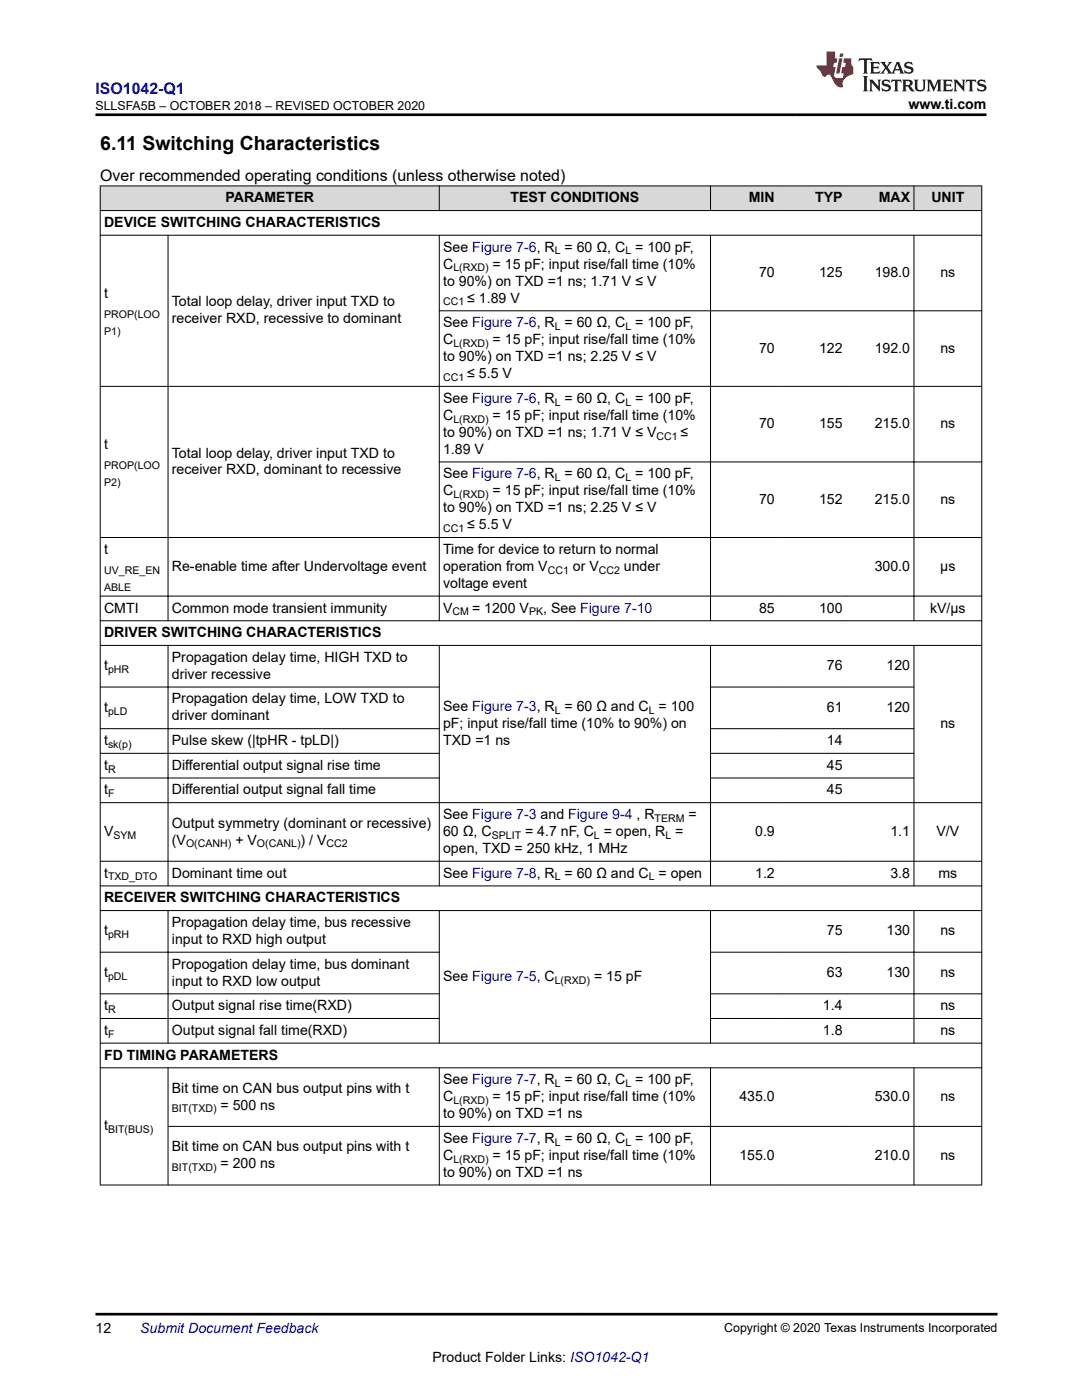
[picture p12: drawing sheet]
<svg xmlns="http://www.w3.org/2000/svg" width="216mm" height="279mm" viewBox="0 0 216 279" stroke-linecap="round" stroke-linejoin="round" font-family="sans-serif">
<defs><g id="words">
<text font-size="3.9" x="20" y="29.9">6.11 Switching Characteristics</text>
<text font-size="3.2" fill="#00f" x="19.1" y="18.7">ISO1042-Q1</text>
<text font-size="3.2" x="20" y="36.1">Over recommended operating conditions (unless otherwise noted)</text>
<g font-size="2.8">
<text x="181.3" y="21.8">www.ti.com</text>
<text x="45" y="40.4">PARAMETER</text>
<text x="101.9" y="40.4">TEST CONDITIONS</text>
<text x="149.4" y="40.4">MIN</text>
<text x="162.6" y="40.4">TYP</text>
<text x="175.3" y="40.4">MAX</text>
<text x="185.8" y="40.4">UNIT</text>
<text x="20.8" y="45.3">DEVICE SWITCHING CHARACTERISTICS</text>
<text x="88.4" y="50.2">See Figure 7-6, R = 60 Ω, C = 100 pF,</text>
<text x="88.4" y="53.6">C</text>
<text x="98.3" y="53.6">= 15 pF; input rise/fall time (10%</text>
<text x="20.8" y="59.5">t</text>
<text x="88.4" y="57">to 90%) on TXD =1 ns; 1.71 V ≤ V</text>
<text x="151.5" y="55.3">70</text>
<text x="163.4" y="55.3">125</text>
<text x="174.5" y="55.3">198.0</text>
<text x="187.6" y="55.3">ns</text>
<text x="34.3" y="61.1">Total loop delay, driver input TXD to</text>
<text x="34.3" y="64.5">receiver RXD, recessive to dominant</text>
<text x="88.4" y="65.3">See Figure 7-6, R = 60 Ω, C = 100 pF,</text>
<text x="93.2" y="60.4">≤ 1.89 V</text>
<text x="88.4" y="68.7">C</text>
<text x="98.3" y="68.7">= 15 pF; input rise/fall time (10%</text>
<text x="151.5" y="70.4">70</text>
<text x="163.4" y="70.4">122</text>
<text x="174.5" y="70.4">192.0</text>
<text x="187.6" y="70.4">ns</text>
<text x="88.4" y="72.1">to 90%) on TXD =1 ns; 2.25 V ≤ V</text>
<text x="93.2" y="75.5">≤ 5.5 V</text>
<text x="88.4" y="80.4">See Figure 7-6, R = 60 Ω, C = 100 pF,</text>
<text x="88.4" y="83.8">C</text>
<text x="98.3" y="83.8">= 15 pF; input rise/fall time (10%</text>
<text x="20.8" y="89.6">t</text>
<text x="88.4" y="87.2">to 90%) on TXD =1 ns; 1.71 V ≤ V</text>
<text x="135.8" y="87.2">≤</text>
<text x="151.5" y="85.5">70</text>
<text x="163.4" y="85.5">155</text>
<text x="174.5" y="85.5">215.0</text>
<text x="187.6" y="85.5">ns</text>
<text x="34.3" y="91.3">Total loop delay, driver input TXD to</text>
<text x="34.3" y="94.7">receiver RXD, dominant to recessive</text>
<text x="88.4" y="90.5">1.89 V</text>
<text x="88.4" y="95.5">See Figure 7-6, R = 60 Ω, C = 100 pF,</text>
<text x="88.4" y="98.8">C</text>
<text x="98.3" y="98.8">= 15 pF; input rise/fall time (10%</text>
<text x="151.5" y="100.5">70</text>
<text x="163.4" y="100.5">152</text>
<text x="174.5" y="100.5">215.0</text>
<text x="187.6" y="100.5">ns</text>
<text x="88.4" y="102.2">to 90%) on TXD =1 ns; 2.25 V ≤ V</text>
<text x="93.2" y="105.6">≤ 5.5 V</text>
<text x="20.8" y="110.5">t</text>
<text x="34.3" y="113.9">Re-enable time after Undervoltage event</text>
<text x="88.4" y="110.5">Time for device to return to normal</text>
<text x="88.4" y="113.9">operation from V</text>
<text x="114.3" y="113.9">or V</text>
<text x="124.5" y="113.9">under</text>
<text x="174.5" y="113.9">300.0</text>
<text x="187.6" y="113.9">µs</text>
<text x="88.4" y="117.3">voltage event</text>
<text x="20.8" y="122.2">CMTI</text>
<text x="34.3" y="122.2">Common mode transient immunity</text>
<text x="88.4" y="122.2">V</text>
<text x="94.2" y="122.2">= 1200 V</text>
<text x="108.4" y="122.2">, See Figure 7-10</text>
<text x="151.5" y="122.2">85</text>
<text x="163.4" y="122.2">100</text>
<text x="185.6" y="122.2">kV/µs</text>
<text x="20.8" y="127.2">DRIVER SWITCHING CHARACTERISTICS</text>
<text x="20.8" y="133.8">t</text>
<text x="34.3" y="132.1">Propagation delay time, HIGH TXD to</text>
<text x="34.3" y="135.5">driver recessive</text>
<text x="165" y="133.8">76</text>
<text x="176.9" y="133.8">120</text>
<text x="20.8" y="142.1">t</text>
<text x="34.3" y="140.4">Propagation delay time, LOW TXD to</text>
<text x="34.3" y="143.8">driver dominant</text>
<text x="88.4" y="141.9">See Figure 7-3, R = 60 Ω and C = 100</text>
<text x="165" y="142.1">61</text>
<text x="176.9" y="142.1">120</text>
<text x="20.8" y="148.7">t</text>
<text x="34.3" y="148.7">Pulse skew (|tpHR - tpLD|)</text>
<text x="88.4" y="145.3">pF; input rise/fall time (10% to 90%) on</text>
<text x="88.4" y="148.7">TXD =1 ns</text>
<text x="165" y="148.7">14</text>
<text x="187.6" y="145.3">ns</text>
<text x="20.8" y="153.6">t</text>
<text x="34.3" y="153.6">Differential output signal rise time</text>
<text x="165" y="153.6">45</text>
<text x="20.8" y="158.5">t</text>
<text x="34.3" y="158.5">Differential output signal fall time</text>
<text x="165" y="158.5">45</text>
<text x="20.8" y="166.8">V</text>
<text x="34.3" y="165.2">Output symmetry (dominant or recessive)</text>
<text x="88.4" y="163.5">See Figure 7-3 and Figure 9-4 , R</text>
<text x="88.4" y="166.8">60 Ω, C</text>
<text x="104.8" y="166.8">= 4.7 nF, C = open, R =</text>
<text x="137.4" y="163.5">=</text>
<text x="150.7" y="166.8">0.9</text>
<text x="177.7" y="166.8">1.1</text>
<text x="186.9" y="166.8">V/V</text>
<text x="34.3" y="168.5">(V</text>
<text x="47" y="168.5">+ V</text>
<text x="60" y="168.5">) / V</text>
<text x="88.4" y="170.2">open, TXD = 250 kHz, 1 MHz</text>
<text x="20.8" y="175.2">t</text>
<text x="34.3" y="175.2">Dominant time out</text>
<text x="88.4" y="175.2">See Figure 7-8, R = 60 Ω and C = open</text>
<text x="150.7" y="175.2">1.2</text>
<text x="177.7" y="175.2">3.8</text>
<text x="187.3" y="175.2">ms</text>
<text x="20.8" y="180.1">RECEIVER SWITCHING CHARACTERISTICS</text>
<text x="34.3" y="185">Propagation delay time, bus recessive</text>
<text x="20.8" y="186.7">t</text>
<text x="34.3" y="188.4">input to RXD high output</text>
<text x="165" y="186.7">75</text>
<text x="176.9" y="186.7">130</text>
<text x="187.6" y="186.7">ns</text>
<text x="20.8" y="195">t</text>
<text x="34.3" y="193.3">Propogation delay time, bus dominant</text>
<text x="34.3" y="196.7">input to RXD low output</text>
<text x="88.4" y="195.8">See Figure 7-5, C</text>
<text x="118.5" y="195.8">= 15 pF</text>
<text x="165" y="195">63</text>
<text x="176.9" y="195">130</text>
<text x="187.6" y="195">ns</text>
<text x="20.8" y="201.6">t</text>
<text x="34.3" y="201.6">Output signal rise time(RXD)</text>
<text x="164.2" y="201.6">1.4</text>
<text x="187.6" y="201.6">ns</text>
<text x="20.8" y="206.5">t</text>
<text x="34.3" y="206.5">Output signal fall time(RXD)</text>
<text x="164.2" y="206.5">1.8</text>
<text x="187.6" y="206.5">ns</text>
<text x="20.8" y="211.5">FD TIMING PARAMETERS</text>
<text x="34.3" y="218.1">Bit time on CAN bus output pins with t</text>
<text x="44" y="221.5">= 500 ns</text>
<text x="88.4" y="216.4">See Figure 7-7, R = 60 Ω, C = 100 pF,</text>
<text x="88.4" y="219.8">C</text>
<text x="98.3" y="219.8">= 15 pF; input rise/fall time (10%</text>
<text x="147.5" y="219.8">435.0</text>
<text x="174.5" y="219.8">530.0</text>
<text x="187.6" y="219.8">ns</text>
<text x="20.8" y="225.6">t</text>
<text x="88.4" y="223.2">to 90%) on TXD =1 ns</text>
<text x="34.3" y="229.8">Bit time on CAN bus output pins with t</text>
<text x="44" y="233.2">= 200 ns</text>
<text x="88.4" y="228.1">See Figure 7-7, R = 60 Ω, C = 100 pF,</text>
<text x="88.4" y="231.5">C</text>
<text x="98.3" y="231.5">= 15 pF; input rise/fall time (10%</text>
<text x="147.5" y="231.5">155.0</text>
<text x="174.5" y="231.5">210.0</text>
<text x="187.6" y="231.5">ns</text>
<text x="88.4" y="234.8">to 90%) on TXD =1 ns</text>
<text x="19" y="266.1">12</text>
<text x="86.3" y="271.7">Product Folder Links: ISO1042-Q1</text>
</g>
<text font-size="2.8" fill="#00f" x="28" y="266.1">Submit Document Feedback</text>
<g font-size="2.5">
<text x="19.1" y="21.9">SLLSFA5B – OCTOBER 2018 – REVISED OCTOBER 2020</text>
<text x="144.5" y="265.8">Copyright © 2020 Texas Instruments Incorporated</text>
</g>
<g font-size="2.1">
<text x="110.7" y="50.8">L</text>
<text x="124.8" y="50.8">L</text>
<text x="90.5" y="54.2">L(RXD)</text>
<text x="20.8" y="63.4">PROP(LOO</text>
<text x="88.4" y="60.9">CC1</text>
<text x="110.7" y="65.9">L</text>
<text x="124.8" y="65.9">L</text>
<text x="20.8" y="66.8">P1)</text>
<text x="90.5" y="69.3">L(RXD)</text>
<text x="88.4" y="76">CC1</text>
<text x="110.7" y="80.9">L</text>
<text x="124.8" y="80.9">L</text>
<text x="90.5" y="84.3">L(RXD)</text>
<text x="131" y="87.7">CC1</text>
<text x="20.8" y="93.6">PROP(LOO</text>
<text x="20.8" y="97">P2)</text>
<text x="90.5" y="99.4">L(RXD)</text>
<text x="110.7" y="96">L</text>
<text x="124.8" y="96">L</text>
<text x="88.4" y="106.2">CC1</text>
<text x="20.8" y="114.5">UV_RE_EN</text>
<text x="20.8" y="117.9">ABLE</text>
<text x="109.3" y="114.5">CC1</text>
<text x="119.5" y="114.5">CC2</text>
<text x="90.3" y="122.8">CM</text>
<text x="105.6" y="122.8">PK</text>
<text x="21.6" y="134.3">pHR</text>
<text x="21.6" y="142.6">pLD</text>
<text x="110.7" y="142.5">L</text>
<text x="129.4" y="142.5">L</text>
<text x="21.6" y="149.3">sk(p)</text>
<text x="21.6" y="154.2">R</text>
<text x="21.6" y="159.1">F</text>
<text x="22.7" y="167.4">SYM</text>
<text x="98.1" y="167.4">SPLIT</text>
<text x="118.5" y="167.4">L</text>
<text x="130.6" y="164">TERM</text>
<text x="132.8" y="167.4">L</text>
<text x="37.1" y="169.1">O(CANH)</text>
<text x="51.3" y="169.1">O(CANL)</text>
<text x="65.1" y="169.1">CC2</text>
<text x="21.6" y="175.7">TXD_DTO</text>
<text x="110.7" y="175.7">L</text>
<text x="129.4" y="175.7">L</text>
<text x="21.6" y="187.3">pRH</text>
<text x="21.6" y="195.6">pDL</text>
<text x="110.7" y="196.3">L(RXD)</text>
<text x="21.6" y="202.2">R</text>
<text x="21.6" y="207.1">F</text>
<text x="90.5" y="220.3">L(RXD)</text>
<text x="110.7" y="216.9">L</text>
<text x="124.8" y="216.9">L</text>
<text x="21.6" y="226.2">BIT(BUS)</text>
<text x="34.3" y="222">BIT(TXD)</text>
<text x="34.3" y="233.7">BIT(TXD)</text>
<text x="90.5" y="232">L(RXD)</text>
<text x="110.7" y="228.6">L</text>
<text x="124.8" y="228.6">L</text>
</g>
</g></defs>
<g fill="#d8d8d8">
<path d="M20 37.1h175.9v4.9h-175.9z" fill-rule="evenodd"/>
<path d="M20.1 37.2h67.5v4.8h-67.5z" fill-rule="evenodd"/>
<path d="M87.7 37.2h54v4.8h-54z" fill-rule="evenodd"/>
<path d="M141.8 37.2h13.5v4.8h-13.5z" fill-rule="evenodd"/>
<path d="M155.3 37.2h13.5v4.8h-13.5z" fill-rule="evenodd"/>
<path d="M168.8 37.2h13.5v4.8h-13.5z" fill-rule="evenodd"/>
<path d="M182.4 37.2h13.4v4.8h-13.4z" fill-rule="evenodd"/>
</g>
<g fill="none" stroke="#000" stroke-width=".2">
<path d="M19.9 37.1h176.1M20 37v199.6M87.7 37v5.1M141.8 37v5.1M182.4 37v5.1M195.9 37v199.6M19.9 42h176.1M19.9 46.9h176.1M33.5 46.9v77M87.7 46.9v77M141.8 46.9v77M182.4 46.9v77"/>
<path d="M87.6 62h108.4M196 77.1h-176.1M87.6 92.2h108.4M19.9 107.3h176.1M19.9 119h176.1M19.9 123.9h176.1M19.9 128.8h176.1M19.9 137.1h67.8M33.5 128.7v48.2M87.7 128.7v48.2M141.7 137.1h40.7M141.8 128.7v48.2"/>
<path d="M182.4 128.7v48.2M19.9 145.4h67.8M19.9 150.3h67.8M19.9 155.3h67.8M141.7 145.4h40.7M141.7 150.3h40.7M141.7 155.3h40.7M19.9 171.9h176.1M19.9 176.8h176.1M196 160.2h-176.1M19.9 181.7h176.1M19.9 190h67.8"/>
<path d="M19.9 198.3h67.8M33.5 181.7v26.5M87.7 181.7v26.5M141.7 190h54.3M141.7 198.3h54.3M141.8 181.7v26.5M182.4 181.7v26.5M19.9 208.2h176.1M19.9 203.3h67.8M19.9 213.1h176.1M33.5 213v23.6M87.7 213v23.6"/>
<path d="M141.7 203.3h54.3M141.8 213v23.6M182.4 213v23.6M19.9 236.5h176.1M33.5 224.8h162.5"/>
</g>
<path d="M171.5 11.6l-.2 .6 .5-.2h.6v.1v2.2l-.2 .4h1l-.2-.4v-2.2v-.1h.5l.6 .2-.2-.6zM173.6 12.4l.2 .3v1.6l-.2 .4h1.9l.1-.6a1.08 1.08 0 0 1-1.3 .2v-.7h.6l.4 .2v-.7l-.4 .2h-.6v-.5l.2-.2a1 1 0 0 1 1 .3l-.1-.5zM175.7 12.4l.9 1.1-1 1.2h.9l-.2-.2 .5-.8 .4 .8-.2 .2h1.6l-.2-.2 .2-.5h.9l.1 .5-.1 .2h.9l-.2-.4-.8-1.9h-.5l-.9 2.1-.9-1.1 .9-1h-.8l.2 .2-.4 .6-.4-.6 .2-.2zM179 12.8l.4 1h-.7zM180.7 12.5a.65 .65 0 0 0-.2 .7 .65 .65 0 0 0 .6 .5l.6 .1 .1 .3a.79 .79 0 0 1-.7 .4 .79 .79 0 0 1-.7-.5l.1 .7 .2-.1a.93 .93 0 0 0 1.1 0 .93 .93 0 0 0 .4-.9 1.46 1.46 0 0 0-1.2-.6l-.1-.3a1.09 1.09 0 0 1 1.2 .2l-.2-.6-.1 .1-.5-.2zM172.2 15.2l.2 .4v2.2l-.2 .4h1l-.2-.4v-2.2l.2-.4zM173.4 15.9l.2 .4v1.5l-.2 .4h.8l-.3-.4 .1-1.3 1.6 1.8v-2l.2-.4h-.7l.1 .2 .1 1.1-1.2-1.3zM176.2 16a.65 .65 0 0 0-.2 .8 .65 .65 0 0 0 .6 .4l.6 .2 .1 .2a.79 .79 0 0 1-.7 .4 .79 .79 0 0 1-.7-.5l.1 .7 .2-.1a.93 .93 0 0 0 1.1 .1 .93 .93 0 0 0 .4-1 1.46 1.46 0 0 0-1.2-.5l-.1-.4a1.09 1.09 0 0 1 1.2 .2l-.1-.6-.2 .1-.5-.1zM177.9 15.9l-.1 .6a.63 .63 0 0 1 .8-.3v1.6l-.3 .4h1l-.2-.4v-1.6a.66 .66 0 0 1 .8 .3l-.1-.6zM180 15.9l.2 .4v1.5l-.2 .4h1l-.2-.2-.1-.7h.5l.1 .2a.79 .79 0 0 0 1.2 .6l-1-.9a.61 .61 0 0 0 .6-.6 .61 .61 0 0 0-.5-.7zM180.8 16.2h.1a.47 .47 0 0 1 .5 .1 .47 .47 0 0 1 .1 .5l-.1 .1-.7 .1zM182.3 15.9l.2 .2a2.27 2.27 0 0 0 .4 2 1.04 1.04 0 0 0 1.7-.7v-1.3l.2-.2h-.8l.2 .4v1.1a.6 .6 0 0 1-.6 .6 .6 .6 0 0 1-.6-.6v-1.1l.3-.4zM184.9 15.9l.2 .4v1.5l-.2 .4h.8l-.3-.4v-1.4l.9 1.9 .9-1.9v1.4l-.3 .4h1l-.2-.4v-1.5l.2-.4h-.8l-.7 1.5-.6-1.5zM188.1 15.9l.2 .4v1.5l-.2 .4h1.9l.1-.6a1.09 1.09 0 0 1-1.3 .2v-.7h.6l.4 .2v-.6l-.4 .2h-.6v-.6l.2-.1a1.01 1.01 0 0 1 1 .3l-.1-.6zM190.2 15.9l.3 .4v1.5l-.3 .4h.8l-.2-.4v-1.3l1.6 1.8v-2l.2-.4h-.7l.2 .2v1.1l-1.2-1.3zM192.8 15.9l-.1 .6a.63 .63 0 0 1 .8-.3v1.6l-.3 .4h1l-.2-.4v-1.6a.66 .66 0 0 1 .8 .3l-.1-.6zM195.2 16a.65 .65 0 0 0-.2 .8 .65 .65 0 0 0 .6 .4l.6 .2 .2 .2a.79 .79 0 0 1-.7 .4 .79 .79 0 0 1-.7-.5l.1 .7 .2-.1a.93 .93 0 0 0 1 .1 .93 .93 0 0 0 .5-1 1.46 1.46 0 0 0-1.3-.5v-.4a1.09 1.09 0 0 1 1.2 .2l-.2-.6-.2 .1-.5-.1z" fill="#231f20"/>
<path d="M164.9 10.3v2.7h-2l.1 .4 .8 1a.95 .95 0 0 0 1 .9 .59 .59 0 0 1 .5-.4 .59 .59 0 0 1 .5 .3l.4 .8a1.59 1.59 0 0 0 2.1 1.4 1.61 1.61 0 0 1 1-2.3l1-.3-.1-1.5a1.59 1.59 0 0 1-.3-1.7h-1.5l-.2 .9h.6l-.2 .9h-.5l-.2 .9v.3l.4 .1-.1 .9h-.7a.73 .73 0 0 1-1-.7l.3-1.5h-.5l.1-.9h.5l.2-.9h-.5v-1.3zM167.4 11.6l-.6 3.1h.7l.6-3.1zM167.6 10.7l-.1 .6h.7l.1-.6z" fill="#ed1c24"/>
<path d="M19 22.9h177.8M19 262.3h180" fill="none" stroke="#000" stroke-width=".53"/>
<use href="#words"/>
</svg>
